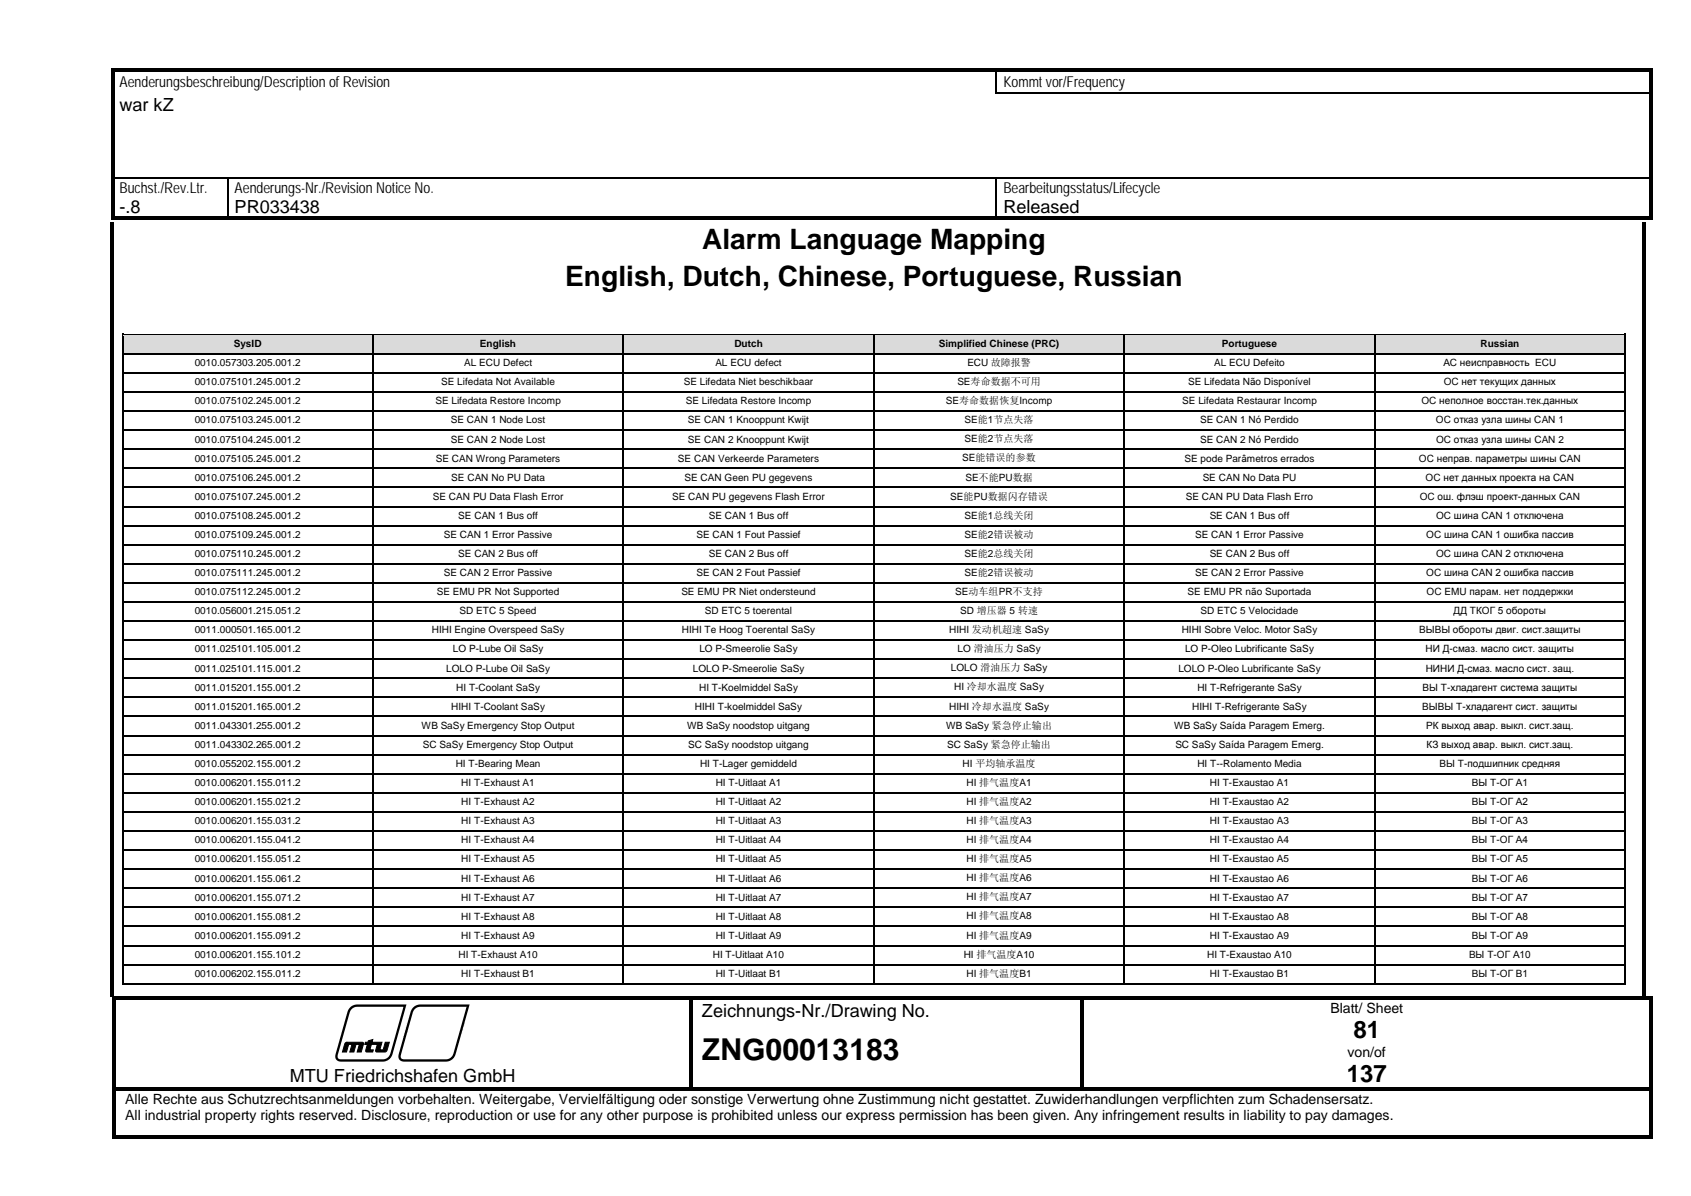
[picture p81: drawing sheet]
<svg xmlns="http://www.w3.org/2000/svg" width="297mm" height="210mm" viewBox="0 0 297 210" stroke-linecap="round" stroke-linejoin="round" font-family="sans-serif">
<defs><g id="words">
<text font-size="5.3" x="123.3" y="186.2">ZNG00013183</text>
<g font-size="4.9">
<text x="123.3" y="43.7">Alarm Language Mapping</text>
<text x="99.3" y="50.2">English, Dutch, Chinese, Portuguese, Russian</text>
</g>
<g font-size="4.2">
<text x="237.7" y="182.4">81</text>
<text x="236.5" y="190.1">137</text>
</g>
<g font-size="3.2">
<text x="21" y="19.5">war kZ</text>
<text x="21" y="37.4">-.8</text>
<text x="41.2" y="37.4">PR033438</text>
<text x="176.2" y="37.4">Released</text>
<text x="123.3" y="178.5">Zeichnungs-Nr./Drawing No.</text>
<text x="50.9" y="190">MTU Friedrichshafen GmbH</text>
</g>
<g font-size="2.6">
<text x="21" y="15.3">Aenderungsbeschreibung/Descriptionof Revision</text>
<text x="176.2" y="15.3">Kommt vor/Frequency</text>
<text x="21" y="33.9">Buchst./Rev.Ltr.</text>
<text x="41.2" y="33.9">Aenderungs-Nr./RevisionNotice No.</text>
<text x="176.2" y="33.9">Bearbeitungsstatus/Lifecycle</text>
</g>
<g font-size="2.5">
<text x="233.7" y="177.8">Blatt/ Sheet</text>
<text x="236.7" y="185.5">von/of</text>
<text x="22" y="193.8">Alle Rechte aus Schutzrechtsanmeldungen vorbehalten. Weitergabe, Vervielfältigung oder sonstige Verwertung ohne Zustimmung nicht gestattet. Zuwiderhandlungen verpflichten zum Schadensersatz.</text>
<text x="22" y="196.6">All industrial property rights reserved. Disclosure, reproduction or use for any other purpose is prohibited unless our express permission has been given. Any infringement results in liability to pay damages.</text>
</g>
<g font-size="1.8">
<text x="34.2" y="64.3">0010.057303.205.001.2</text>
<text x="41.1" y="60.9">SysID</text>
<text x="81.5" y="64.3">AL ECU Defect</text>
<text x="84.3" y="60.9">English</text>
<text x="125.6" y="64.3">AL ECU defect</text>
<text x="129" y="60.9">Dutch</text>
<text x="164.9" y="60.9">Simplified Chinese (PRC)</text>
<text x="169.9" y="64.3">ECU 故障报警</text>
<text x="213.3" y="64.3">AL ECU Defeito</text>
<text x="214.6" y="60.9">Portuguese</text>
<text x="253.5" y="64.3">АС неисправность ECU</text>
<text x="260" y="60.9">Russian</text>
<text x="34.2" y="67.6">0010.075101.245.001.2</text>
<text x="34.2" y="71">0010.075102.245.001.2</text>
<text x="76.5" y="71">SE Lifedata Restore Incomp</text>
<text x="77.5" y="67.6">SE Lifedata Not Available</text>
<text x="120.1" y="67.6">SE Lifedata Niet beschikbaar</text>
<text x="120.5" y="71">SE Lifedata Restore Incomp</text>
<text x="166.1" y="71">SE寿命数据恢复Incomp</text>
<text x="168.1" y="67.6">SE寿命数据不可用</text>
<text x="207.6" y="71">SE Lifedata Restaurar Incomp</text>
<text x="208.7" y="67.6">SE Lifedata Não Disponível</text>
<text x="249.7" y="71">ОС неполное восстан.тек.данных</text>
<text x="253.6" y="67.6">ОС нет текущих данных</text>
<text x="34.2" y="74.4">0010.075103.245.001.2</text>
<text x="34.2" y="77.7">0010.075104.245.001.2</text>
<text x="79.2" y="74.4">SE CAN 1 Node Lost</text>
<text x="79.2" y="77.7">SE CAN 2 Node Lost</text>
<text x="120.8" y="74.4">SE CAN 1 Knooppunt Kwijt</text>
<text x="120.8" y="77.7">SE CAN 2 Knooppunt Kwijt</text>
<text x="169.4" y="74.3">SE能1节点失落</text>
<text x="169.4" y="77.7">SE能2节点失落</text>
<text x="210.8" y="74.4">SE CAN 1 Nó Perdido</text>
<text x="210.8" y="77.7">SE CAN 2 Nó Perdido</text>
<text x="252.2" y="74.4">ОС отказ узла шины CAN 1</text>
<text x="252.2" y="77.7">ОС отказ узла шины CAN 2</text>
<text x="34.2" y="81">0010.075105.245.001.2</text>
<text x="76.6" y="81">SE CAN Wrong Parameters</text>
<text x="119.1" y="81">SE CAN Verkeerde Parameters</text>
<text x="169" y="81">SE能错误的参数</text>
<text x="208" y="81">SE pode Parâmetros errados</text>
<text x="249.2" y="81">ОС неправ. параметры шины CAN</text>
<text x="34.2" y="84.4">0010.075106.245.001.2</text>
<text x="34.2" y="87.8">0010.075107.245.001.2</text>
<text x="76" y="87.8">SE CAN PU Data Flash Error</text>
<text x="79.3" y="84.4">SE CAN No PU Data</text>
<text x="118" y="87.8">SE CAN PU gegevens Flash Error</text>
<text x="120.2" y="84.4">SE CAN Geen PU gegevens</text>
<text x="166.9" y="87.7">SE能PU数据闪存错误</text>
<text x="169.6" y="84.4">SE不能PU数据</text>
<text x="208.3" y="87.8">SE CAN PU Data Flash Erro</text>
<text x="211.2" y="84.4">SE CAN No Data PU</text>
<text x="249.4" y="87.8">ОС ош. флэш проект-данных CAN</text>
<text x="250.4" y="84.4">ОС нет данных проекта на CAN</text>
<text x="34.2" y="91.1">0010.075108.245.001.2</text>
<text x="34.2" y="94.5">0010.075109.245.001.2</text>
<text x="77.9" y="94.5">SE CAN 1 Error Passive</text>
<text x="80.5" y="91.1">SE CAN 1 Bus off</text>
<text x="122.3" y="94.5">SE CAN 1 Fout Passief</text>
<text x="124.5" y="91.1">SE CAN 1 Bus off</text>
<text x="169.4" y="91.1">SE能1总线关闭</text>
<text x="169.4" y="94.4">SE能2错误被动</text>
<text x="209.9" y="94.5">SE CAN 1 Error Passive</text>
<text x="212.5" y="91.1">SE CAN 1 Bus off</text>
<text x="250.5" y="94.5">ОС шина CAN 1 ошибка пассив</text>
<text x="252.2" y="91.1">ОС шина CAN 1 отключена</text>
<text x="34.2" y="97.8">0010.075110.245.001.2</text>
<text x="34.2" y="101.2">0010.075111.245.001.2</text>
<text x="77.9" y="101.2">SE CAN 2 Error Passive</text>
<text x="80.5" y="97.8">SE CAN 2 Bus off</text>
<text x="122.3" y="101.2">SE CAN 2 Fout Passief</text>
<text x="124.5" y="97.8">SE CAN 2 Bus off</text>
<text x="169.4" y="97.8">SE能2总线关闭</text>
<text x="169.4" y="101.1">SE能2错误被动</text>
<text x="209.9" y="101.2">SE CAN 2 Error Passive</text>
<text x="212.5" y="97.8">SE CAN 2 Bus off</text>
<text x="250.5" y="101.2">ОС шина CAN 2 ошибка пассив</text>
<text x="252.2" y="97.8">ОС шина CAN 2 отключена</text>
<text x="34.2" y="104.5">0010.075112.245.001.2</text>
<text x="34.2" y="107.9">0010.056001.215.051.2</text>
<text x="76.7" y="104.5">SE EMU PR Not Supported</text>
<text x="80.7" y="107.9">SD ETC 5 Speed</text>
<text x="119.7" y="104.5">SE EMU PR Niet ondersteund</text>
<text x="123.8" y="107.9">SD ETC 5 toerental</text>
<text x="167.8" y="104.5">SE动车组PR不支持</text>
<text x="168.6" y="107.8">SD 增压器 5 转速</text>
<text x="208.6" y="104.5">SE EMU PR não Suportada</text>
<text x="210.9" y="107.9">SD ETC 5 Velocidade</text>
<text x="250.6" y="104.5">ОС EMU парам. нет поддержки</text>
<text x="255.3" y="107.9">ДД ТКОГ 5 обороты</text>
<text x="34.2" y="111.2">0011.000501.165.001.2</text>
<text x="75.8" y="111.2">HIHI Engine Overspeed SaSy</text>
<text x="119.8" y="111.2">HIHI Te Hoog Toerental SaSy</text>
<text x="166.7" y="111.2">HIHI 发动机超速 SaSy</text>
<text x="207.6" y="111.2">HIHI Sobre Veloc. Motor SaSy</text>
<text x="249.3" y="111.2">ВЫВЫ обороты двиг. сист.защиты</text>
<text x="34.2" y="114.6">0011.025101.105.001.2</text>
<text x="34.2" y="117.9">0011.025101.115.001.2</text>
<text x="78.4" y="117.9">LOLO P-Lube Oil SaSy</text>
<text x="79.6" y="114.6">LO P-Lube Oil SaSy</text>
<text x="121.7" y="117.9">LOLO P-Smeerolie SaSy</text>
<text x="122.8" y="114.6">LO P-Smeerolie SaSy</text>
<text x="167" y="117.9">LOLO 滑油压力 SaSy</text>
<text x="168.2" y="114.6">LO 滑油压力 SaSy</text>
<text x="207" y="117.9">LOLO P-Oleo Lubrificante SaSy</text>
<text x="208.2" y="114.6">LO P-Oleo Lubrificante SaSy</text>
<text x="250.4" y="114.6">НИ Д-смаз. масло сист. защиты</text>
<text x="250.4" y="117.9">НИНИ Д-смаз. масло сист. защ.</text>
<text x="34.2" y="121.3">0011.015201.155.001.2</text>
<text x="34.2" y="124.6">0011.015201.165.001.2</text>
<text x="79.3" y="124.6">HIHI T-Coolant SaSy</text>
<text x="80.1" y="121.3">HI T-Coolant SaSy</text>
<text x="122.1" y="124.6">HIHI T-koelmiddel SaSy</text>
<text x="122.8" y="121.3">HI T-Koelmiddel SaSy</text>
<text x="166.7" y="124.6">HIHI 冷却水温度 SaSy</text>
<text x="167.6" y="121.2">HI 冷却水温度 SaSy</text>
<text x="209.4" y="124.6">HIHI T-Refrigerante SaSy</text>
<text x="210.3" y="121.3">HI T-Refrigerante SaSy</text>
<text x="249.8" y="124.6">ВЫВЫ Т-хладагент сист. защиты</text>
<text x="249.9" y="121.3">ВЫ Т-хладагент система защиты</text>
<text x="34.2" y="128">0011.043301.255.001.2</text>
<text x="34.2" y="131.3">0011.043302.265.001.2</text>
<text x="74.1" y="128">WB SaSy Emergency Stop Output</text>
<text x="74.3" y="131.3">SC SaSy Emergency Stop Output</text>
<text x="120.7" y="128">WB SaSy noodstop uitgang</text>
<text x="120.9" y="131.3">SC SaSy noodstop uitgang</text>
<text x="166.2" y="128">WB SaSy 紧急停止输出</text>
<text x="166.4" y="131.3">SC SaSy 紧急停止输出</text>
<text x="206.2" y="128">WB SaSy Saída Paragem Emerg.</text>
<text x="206.4" y="131.3">SC SaSy Saída Paragem Emerg.</text>
<text x="250.5" y="128">РК выход авар. выкл. сист.защ.</text>
<text x="250.6" y="131.3">КЗ выход авар. выкл. сист.защ.</text>
<text x="34.2" y="134.7">0010.055202.155.001.2</text>
<text x="80.1" y="134.7">HI T-Bearing Mean</text>
<text x="123" y="134.7">HI T-Lager gemiddeld</text>
<text x="169.1" y="134.7">HI 平均轴承温度</text>
<text x="210.3" y="134.7">HI T--Rolamento Media</text>
<text x="252.9" y="134.7">ВЫ Т-подшипник средняя</text>
<text x="34.2" y="138">0010.006201.155.011.2</text>
<text x="34.2" y="141.4">0010.006201.155.021.2</text>
<text x="81" y="141.4">HI T-Exhaust A2</text>
<text x="81" y="138">HI T-Exhaust A1</text>
<text x="125.7" y="141.4">HI T-Uitlaat A2</text>
<text x="125.7" y="138">HI T-Uitlaat A1</text>
<text x="169.8" y="141.4">HI 排气温度A2</text>
<text x="169.8" y="138">HI 排气温度A1</text>
<text x="212.5" y="141.4">HI T-Exaustao A2</text>
<text x="212.5" y="138">HI T-Exaustao A1</text>
<text x="258.5" y="141.4">ВЫ Т-ОГ А2</text>
<text x="258.5" y="138">ВЫ Т-ОГ А1</text>
<text x="34.2" y="144.7">0010.006201.155.031.2</text>
<text x="34.2" y="148.1">0010.006201.155.041.2</text>
<text x="81" y="148.1">HI T-Exhaust A4</text>
<text x="81" y="144.7">HI T-Exhaust A3</text>
<text x="125.7" y="148.1">HI T-Uitlaat A4</text>
<text x="125.7" y="144.7">HI T-Uitlaat A3</text>
<text x="169.8" y="148.1">HI 排气温度A4</text>
<text x="169.8" y="144.7">HI 排气温度A3</text>
<text x="212.5" y="148.1">HI T-Exaustao A4</text>
<text x="212.5" y="144.7">HI T-Exaustao A3</text>
<text x="258.5" y="148.1">ВЫ Т-ОГ А4</text>
<text x="258.5" y="144.7">ВЫ Т-ОГ А3</text>
<text x="34.2" y="151.4">0010.006201.155.051.2</text>
<text x="34.2" y="154.8">0010.006201.155.061.2</text>
<text x="81" y="154.8">HI T-Exhaust A6</text>
<text x="81" y="151.4">HI T-Exhaust A5</text>
<text x="125.7" y="154.8">HI T-Uitlaat A6</text>
<text x="125.7" y="151.4">HI T-Uitlaat A5</text>
<text x="169.8" y="154.8">HI 排气温度A6</text>
<text x="169.8" y="151.4">HI 排气温度A5</text>
<text x="212.5" y="154.8">HI T-Exaustao A6</text>
<text x="212.5" y="151.4">HI T-Exaustao A5</text>
<text x="258.5" y="154.8">ВЫ Т-ОГ А6</text>
<text x="258.5" y="151.4">ВЫ Т-ОГ А5</text>
<text x="34.2" y="158.1">0010.006201.155.071.2</text>
<text x="34.2" y="161.5">0010.006201.155.081.2</text>
<text x="81" y="161.5">HI T-Exhaust A8</text>
<text x="81" y="158.1">HI T-Exhaust A7</text>
<text x="125.7" y="161.5">HI T-Uitlaat A8</text>
<text x="125.7" y="158.1">HI T-Uitlaat A7</text>
<text x="169.8" y="161.5">HI 排气温度A8</text>
<text x="169.8" y="158.1">HI 排气温度A7</text>
<text x="212.5" y="161.5">HI T-Exaustao A8</text>
<text x="212.5" y="158.1">HI T-Exaustao A7</text>
<text x="258.5" y="161.5">ВЫ Т-ОГ А8</text>
<text x="258.5" y="158.1">ВЫ Т-ОГ А7</text>
<text x="34.2" y="164.8">0010.006201.155.091.2</text>
<text x="81" y="164.8">HI T-Exhaust A9</text>
<text x="125.7" y="164.8">HI T-Uitlaat A9</text>
<text x="169.8" y="164.8">HI 排气温度A9</text>
<text x="212.5" y="164.8">HI T-Exaustao A9</text>
<text x="258.5" y="164.8">ВЫ Т-ОГ А9</text>
<text x="34.2" y="168.2">0010.006201.155.101.2</text>
<text x="34.2" y="171.5">0010.006202.155.011.2</text>
<text x="80.5" y="168.2">HI T-Exhaust A10</text>
<text x="81" y="171.5">HI T-Exhaust B1</text>
<text x="125.2" y="168.2">HI T-Uitlaat A10</text>
<text x="125.7" y="171.5">HI T-Uitlaat B1</text>
<text x="169.3" y="168.2">HI 排气温度A10</text>
<text x="169.8" y="171.5">HI 排气温度B1</text>
<text x="212" y="168.2">HI T-Exaustao A10</text>
<text x="212.5" y="171.5">HI T-Exaustao B1</text>
<text x="258" y="168.2">ВЫ Т-ОГ А10</text>
<text x="258.5" y="171.5">ВЫ Т-ОГ B1</text>
</g>
</g></defs>
<g fill="#000">
<path d="M19.5 12h.6v.5h-.6z" fill-rule="evenodd"/>
<path d="M19.5 12h.6v.5h-.6z" fill-rule="evenodd"/>
<path d="M19.5 12.5h.6v3.7h-.6z" fill-rule="evenodd"/>
<path d="M19.5 16.2h.6v.3h-.6z" fill-rule="evenodd"/>
<path d="M20.1 12h154.8v.5h-154.8z" fill-rule="evenodd"/>
<path d="M174.9 12h.5v.5h-.5z" fill-rule="evenodd"/>
<path d="M175.4 12h24.6v.5h-24.6z" fill-rule="evenodd"/>
<path d="M200 12h.6v.5h-.6z" fill-rule="evenodd"/>
<path d="M200.6 12h89.2v.5h-89.2z" fill-rule="evenodd"/>
<path d="M289.8 12h.5v.5h-.5z" fill-rule="evenodd"/>
<path d="M289.8 12h.5v.5h-.5z" fill-rule="evenodd"/>
<path d="M289.8 12.5h.5v3.7h-.5z" fill-rule="evenodd"/>
<path d="M289.8 16.2h.5v.3h-.5z" fill-rule="evenodd"/>
<path d="M19.5 16.5h.6v3.7h-.6z" fill-rule="evenodd"/>
<path d="M19.5 20.2h.6v3.6h-.6z" fill-rule="evenodd"/>
<path d="M19.5 23.8h.6v3.7h-.6z" fill-rule="evenodd"/>
<path d="M19.5 27.5h.6v3.6h-.6z" fill-rule="evenodd"/>
<path d="M19.5 31.4h.6v3h-.6z" fill-rule="evenodd"/>
<path d="M19.5 34.4h.6v3.7h-.6z" fill-rule="evenodd"/>
<path d="M19.5 38.1h.6v.5h-.6z" fill-rule="evenodd"/>
<path d="M19.5 38.1h.6v.5h-.6z" fill-rule="evenodd"/>
<path d="M20.1 38.1h19.8v.5h-19.8z" fill-rule="evenodd"/>
<path d="M39.9 38.1h.5v.5h-.5z" fill-rule="evenodd"/>
<path d="M40.4 38.1h134.5v.5h-134.5z" fill-rule="evenodd"/>
<path d="M174.9 38.1h.5v.5h-.5z" fill-rule="evenodd"/>
<path d="M175.4 38.1h114.4v.5h-114.4z" fill-rule="evenodd"/>
<path d="M289.8 16.5h.5v3.7h-.5z" fill-rule="evenodd"/>
<path d="M289.8 20.2h.5v3.6h-.5z" fill-rule="evenodd"/>
<path d="M289.8 23.8h.5v3.7h-.5z" fill-rule="evenodd"/>
<path d="M289.8 27.5h.5v3.6h-.5z" fill-rule="evenodd"/>
<path d="M289.8 31.4h.5v3h-.5z" fill-rule="evenodd"/>
<path d="M289.8 34.4h.5v3.7h-.5z" fill-rule="evenodd"/>
<path d="M289.8 38.1h.5v.5h-.5z" fill-rule="evenodd"/>
<path d="M289.8 38.1h.5v.5h-.5z" fill-rule="evenodd"/>
<path d="M19.8 175h.5v.5h-.5z" fill-rule="evenodd"/>
<path d="M19.8 175h.5v.5h-.5z" fill-rule="evenodd"/>
<path d="M20.3 175h100.8v.5h-100.8z" fill-rule="evenodd"/>
<path d="M121.1 175h.5v.5h-.5z" fill-rule="evenodd"/>
<path d="M121.6 175h68.2v.5h-68.2z" fill-rule="evenodd"/>
<path d="M189.8 175h.6v.5h-.6z" fill-rule="evenodd"/>
<path d="M190.4 175h99.4v.5h-99.4z" fill-rule="evenodd"/>
<path d="M289.8 175h.5v.5h-.5z" fill-rule="evenodd"/>
<path d="M289.8 175h.5v.5h-.5z" fill-rule="evenodd"/>
<path d="M19.8 175.5h.5v15.4h-.5z" fill-rule="evenodd"/>
<path d="M19.8 190.9h.5v.6h-.5z" fill-rule="evenodd"/>
<path d="M19.8 191.5h.5v8h-.5z" fill-rule="evenodd"/>
<path d="M20.3 190.9h100.8v.6h-100.8z" fill-rule="evenodd"/>
<path d="M121.1 175.5h.5v15.4h-.5z" fill-rule="evenodd"/>
<path d="M121.1 190.9h.5v.6h-.5z" fill-rule="evenodd"/>
<path d="M121.6 190.9h68.2v.6h-68.2z" fill-rule="evenodd"/>
<path d="M189.8 175.5h.6v15.4h-.6z" fill-rule="evenodd"/>
<path d="M189.8 190.9h.6v.6h-.6z" fill-rule="evenodd"/>
<path d="M190.4 190.9h99.4v.6h-99.4z" fill-rule="evenodd"/>
<path d="M289.8 175.5h.5v15.4h-.5z" fill-rule="evenodd"/>
<path d="M289.8 190.9h.5v.6h-.5z" fill-rule="evenodd"/>
<path d="M289.8 191.5h.5v8h-.5z" fill-rule="evenodd"/>
<path d="M19.8 199.5h.5v.5h-.5z" fill-rule="evenodd"/>
<path d="M19.8 199.5h.5v.5h-.5z" fill-rule="evenodd"/>
<path d="M20.3 199.5h269.5v.5h-269.5z" fill-rule="evenodd"/>
<path d="M289.8 199.5h.5v.5h-.5z" fill-rule="evenodd"/>
<path d="M289.8 199.5h.5v.5h-.5z" fill-rule="evenodd"/>
</g>
<path d="M175 12.5v3.7M20.1 31.3h19.8M40 31.4v6.7M40.1 31.3h134.8M175 31.4v6.7M175.2 31.3h114.6" fill="none" stroke="#000" stroke-width=".25"/>
<path d="M174.9 16.3h25.1M200.4 16.3h89.4" fill="none" stroke="#000" stroke-width=".34"/>
<g fill="#000">
<path d="M200 16.2h.4v.3h-.4zM19.5 31.1h.6v.3h-.6zM39.9 31.4h.2zM39.9 31.1h.2v.3h-.2zM174.9 31.4h.3zM174.9 31.1h.3v.3h-.3zM289.8 31.1h.5v.3h-.5zM60.6 183.2l.3-.2h2.2a.47 .47 0 0 1 .6 .1 .47 .47 0 0 1 .1 .6l-.4 1h-.7l.4-1.3h-.6l-.3 1.3h-.8l.4-1.3h-.6l-.3 1.3h-.8zM64.2 183h.4l.1-.2 .8-.3-.2 .5h1.8l-.4 1.4h.6l.4-1.4h.7l-.1 .4a1.4 1.4 0 0 1-.7 1.3h-1a.44 .44 0 0 1-.6-.3l.3-1h-1.1l-.2 1h.6l-.1 .3h-.5a.51 .51 0 0 1-.8-.3l.3-1h-.4z"/>
<path d="M61.5 176.9l.6-.4 .6-.1h8.7l-2.4 8.6a2.24 2.24 0 0 1-2.7 1.4h-6.4a1.06 1.06 0 0 1-1-.6 1.06 1.06 0 0 1 .2-1.1l1.9-6.9zM61.8 177.2l-.4 .7-2 7.2a.69 .69 0 0 0 .1 .8 .69 .69 0 0 0 .8 .1h6.9a1.38 1.38 0 0 0 1.4-1.1l2.3-8.1h-8.2z"/>
<path d="M72.6 176.9l.6-.4 .6-.1h8.7l-2.5 8.6a2.21 2.21 0 0 1-2.6 1.4h-6.4a1.06 1.06 0 0 1-1-.6 1.06 1.06 0 0 1 .1-1.1l2-7.1zM72.9 177.2l-.4 .7-2 7.2a.69 .69 0 0 0 .1 .8 .69 .69 0 0 0 .8 .1h6.9a1.38 1.38 0 0 0 1.4-1.1l2.2-8.1h-8.1z"/>
</g>
<path d="M60.6 183.2l.3-.2h2.2a.47 .47 0 0 1 .6 .1 .47 .47 0 0 1 .1 .6l-.4 1h-.7l.4-1.3h-.6l-.3 1.3h-.8l.4-1.3h-.6l-.3 1.3h-.8zM64.2 183h.4l.1-.2 .8-.3-.2 .5h1.8l-.4 1.4h.6l.4-1.4h.7l-.1 .4a1.4 1.4 0 0 1-.7 1.3h-1a.44 .44 0 0 1-.6-.3l.3-1h-1.1l-.2 1h.6l-.1 .3h-.5a.51 .51 0 0 1-.8-.3l.3-1h-.4z" fill="none" stroke="#000" stroke-width=".18"/>
<g fill="#dadada">
<path d="M21.7 59h43.6v3h-43.6z" fill-rule="evenodd"/>
<path d="M22.1 59.3h42.9v2.3h-42.9z" fill-rule="evenodd"/>
<path d="M65.7 59h43.6v3h-43.6z" fill-rule="evenodd"/>
<path d="M66 59.3h43v2.3h-43z" fill-rule="evenodd"/>
<path d="M109.7 59h43.6v3h-43.6z" fill-rule="evenodd"/>
<path d="M110 59.3h43v2.3h-43z" fill-rule="evenodd"/>
<path d="M153.7 59h43.6v3h-43.6z" fill-rule="evenodd"/>
<path d="M154 59.3h43v2.3h-43z" fill-rule="evenodd"/>
<path d="M197.7 59h43.6v3h-43.6z" fill-rule="evenodd"/>
<path d="M198 59.3h42.9v2.3h-42.9z" fill-rule="evenodd"/>
<path d="M241.7 59h43.6v3h-43.6z" fill-rule="evenodd"/>
</g>
<path d="M242 59.3h42.9v2.3h-42.9z" fill="#dadada"/>
<g fill="#000">
<path d="M21.4 58.6h.3v.4h-.3zM21.4 58.6h.3v.3h-.3zM65.3 58.9l.4 .1zM65.3 58.6h.4v.3h-.4zM109.3 58.9l.4 .1zM109.3 58.6h.4v.3h-.4zM153.3 58.9l.4 .1zM153.3 58.6h.4v.3h-.4zM197.3 58.9l.4 .1zM197.3 58.6h.4v.3h-.4zM241.3 58.9l.3 .1zM241.3 58.6h.3v.3h-.3z"/>
<path d="M285.3 58.6h.3v.4h-.3zM285.3 58.6h.3v.3h-.3zM21.4 62h.3v.3h-.3zM21.4 65.3h.3v.4h-.3zM21.4 68.7h.3v.3h-.3zM21.4 72h.3v.4h-.3zM21.4 75.4h.3v.3h-.3zM21.4 78.7h.3v.4h-.3zM65.3 62h.4v.3h-.4zM65.3 65.3h.4v.4h-.4zM65.3 68.7h.4v.3h-.4zM65.3 72h.4v.4h-.4z"/>
<path d="M65.3 75.4h.4v.3h-.4zM65.3 78.7h.4v.4h-.4zM109.3 62h.4v.3h-.4zM109.3 65.3h.4v.4h-.4zM109.3 68.7h.4v.3h-.4zM109.3 72h.4v.4h-.4zM109.3 75.4h.4v.3h-.4zM109.3 78.7h.4v.4h-.4zM153.3 62h.4v.3h-.4zM153.3 65.3h.4v.4h-.4zM153.3 68.7h.4v.3h-.4zM153.3 72h.4v.4h-.4z"/>
<path d="M153.3 75.4h.4v.3h-.4zM153.3 78.7h.4v.4h-.4zM197.3 62h.4v.3h-.4zM197.3 65.3h.4v.4h-.4zM197.3 68.7h.4v.3h-.4zM197.3 72h.4v.4h-.4zM197.3 75.4h.4v.3h-.4zM197.3 78.7h.4v.4h-.4zM241.3 62h.3v.3h-.3zM241.3 65.3h.3v.4h-.3zM241.3 68.7h.3v.3h-.3zM241.3 72h.3v.4h-.3z"/>
<path d="M241.3 75.4h.3v.3h-.3zM241.3 78.7h.3v.4h-.3zM285.3 62h.3v.3h-.3zM285.3 65.3h.3v.4h-.3zM285.3 68.7h.3v.3h-.3zM285.3 72h.3v.4h-.3zM285.3 75.4h.3v.3h-.3zM285.3 78.7h.3v.4h-.3zM21.4 82.1h.3v.3h-.3zM21.4 85.4h.3v.4h-.3zM21.4 88.8h.3v.3h-.3zM21.4 92.1h.3v.4h-.3z"/>
<path d="M21.4 95.5h.3v.3h-.3zM21.4 98.8h.3v.4h-.3zM65.3 82.1h.4v.3h-.4zM65.3 85.4h.4v.4h-.4zM65.3 88.8h.4v.3h-.4zM65.3 92.1h.4v.4h-.4zM65.3 95.5h.4v.3h-.4zM65.3 98.8h.4v.4h-.4zM109.3 82.1h.4v.3h-.4zM109.3 85.4h.4v.4h-.4zM109.3 88.8h.4v.3h-.4zM109.3 92.1h.4v.4h-.4z"/>
<path d="M109.3 95.5h.4v.3h-.4zM109.3 98.8h.4v.4h-.4zM153.3 82.1h.4v.3h-.4zM153.3 85.4h.4v.4h-.4zM153.3 88.8h.4v.3h-.4zM153.3 92.1h.4v.4h-.4zM153.3 95.5h.4v.3h-.4zM153.3 98.8h.4v.4h-.4zM197.3 82.1h.4v.3h-.4zM197.3 85.4h.4v.4h-.4zM197.3 88.8h.4v.3h-.4zM197.3 92.1h.4v.4h-.4z"/>
<path d="M197.3 95.5h.4v.3h-.4zM197.3 98.8h.4v.4h-.4zM241.3 82.1h.3v.3h-.3zM241.3 85.4h.3v.4h-.3zM241.3 88.8h.3v.3h-.3zM241.3 92.1h.3v.4h-.3zM241.3 95.5h.3v.3h-.3zM241.3 98.8h.3v.4h-.3zM285.3 82.1h.3v.3h-.3zM285.3 85.4h.3v.4h-.3zM285.3 88.8h.3v.3h-.3zM285.3 92.1h.3v.4h-.3z"/>
<path d="M285.3 95.5h.3v.3h-.3zM285.3 98.8h.3v.4h-.3zM21.4 102.2h.3v.3h-.3zM21.4 105.5h.3v.4h-.3zM21.4 108.9h.3v.3h-.3zM21.4 112.2h.3v.4h-.3zM21.4 115.6h.3v.4h-.3zM21.4 118.9h.3v.4h-.3zM65.3 102.2h.4v.3h-.4zM65.3 105.5h.4v.4h-.4zM65.3 108.9h.4v.3h-.4zM65.3 112.2h.4v.4h-.4z"/>
<path d="M65.3 115.6h.4v.4h-.4zM65.3 118.9h.4v.4h-.4zM109.3 102.2h.4v.3h-.4zM109.3 105.5h.4v.4h-.4zM109.3 108.9h.4v.3h-.4zM109.3 112.2h.4v.4h-.4zM109.3 115.6h.4v.4h-.4zM109.3 118.9h.4v.4h-.4zM153.3 102.2h.4v.3h-.4zM153.3 105.5h.4v.4h-.4zM153.3 108.9h.4v.3h-.4zM153.3 112.2h.4v.4h-.4z"/>
<path d="M153.3 115.6h.4v.4h-.4zM153.3 118.9h.4v.4h-.4zM197.3 102.2h.4v.3h-.4zM197.3 105.5h.4v.4h-.4zM197.3 108.9h.4v.3h-.4zM197.3 112.2h.4v.4h-.4zM197.3 115.6h.4v.4h-.4zM197.3 118.9h.4v.4h-.4zM241.3 102.2h.3v.3h-.3zM241.3 105.5h.3v.4h-.3zM241.3 108.9h.3v.3h-.3zM241.3 112.2h.3v.4h-.3z"/>
<path d="M241.3 115.6h.3v.4h-.3zM241.3 118.9h.3v.4h-.3zM285.3 102.2h.3v.3h-.3zM285.3 105.5h.3v.4h-.3zM285.3 108.9h.3v.3h-.3zM285.3 112.2h.3v.4h-.3zM285.3 115.6h.3v.4h-.3zM285.3 118.9h.3v.4h-.3zM21.4 122.3h.3v.3h-.3zM21.4 125.6h.3v.4h-.3zM21.4 129h.3v.3h-.3zM21.4 132.3h.3v.4h-.3z"/>
<path d="M21.4 135.7h.3v.4h-.3zM21.4 139h.3v.4h-.3zM65.3 122.3h.4v.3h-.4zM65.3 125.6h.4v.4h-.4zM65.3 129h.4v.3h-.4zM65.3 132.3h.4v.4h-.4zM65.3 135.7h.4v.4h-.4zM65.3 139h.4v.4h-.4zM109.3 122.3h.4v.3h-.4zM109.3 125.6h.4v.4h-.4zM109.3 129h.4v.3h-.4zM109.3 132.3h.4v.4h-.4z"/>
<path d="M109.3 135.7h.4v.4h-.4zM109.3 139h.4v.4h-.4zM153.3 122.3h.4v.3h-.4zM153.3 125.6h.4v.4h-.4zM153.3 129h.4v.3h-.4zM153.3 132.3h.4v.4h-.4zM153.3 135.7h.4v.4h-.4zM153.3 139h.4v.4h-.4zM197.3 122.3h.4v.3h-.4zM197.3 125.6h.4v.4h-.4zM197.3 129h.4v.3h-.4zM197.3 132.3h.4v.4h-.4z"/>
<path d="M197.3 135.7h.4v.4h-.4zM197.3 139h.4v.4h-.4zM241.3 122.3h.3v.3h-.3zM241.3 125.6h.3v.4h-.3zM241.3 129h.3v.3h-.3zM241.3 132.3h.3v.4h-.3zM241.3 135.7h.3v.4h-.3zM241.3 139h.3v.4h-.3zM285.3 122.3h.3v.3h-.3zM285.3 125.6h.3v.4h-.3zM285.3 129h.3v.3h-.3zM285.3 132.3h.3v.4h-.3z"/>
<path d="M285.3 135.7h.3v.4h-.3zM285.3 139h.3v.4h-.3zM21.4 142.4h.3v.3h-.3zM21.4 145.8h.3v.3h-.3zM21.4 149.1h.3v.4h-.3zM21.4 152.4h.3v.4h-.3zM21.4 155.8h.3v.4h-.3zM21.4 159.2h.3v.3h-.3zM65.3 142.4h.4v.3h-.4zM65.3 145.8h.4v.3h-.4zM65.3 149.1h.4v.4h-.4zM65.3 152.4h.4v.4h-.4z"/>
<path d="M65.3 155.8h.4v.4h-.4zM65.3 159.2h.4v.3h-.4zM109.3 142.4h.4v.3h-.4zM109.3 145.8h.4v.3h-.4zM109.3 149.1h.4v.4h-.4zM109.3 152.4h.4v.4h-.4zM109.3 155.8h.4v.4h-.4zM109.3 159.2h.4v.3h-.4zM153.3 142.4h.4v.3h-.4zM153.3 145.8h.4v.3h-.4zM153.3 149.1h.4v.4h-.4zM153.3 152.4h.4v.4h-.4z"/>
<path d="M153.3 155.8h.4v.4h-.4zM153.3 159.2h.4v.3h-.4zM197.3 142.4h.4v.3h-.4zM197.3 145.8h.4v.3h-.4zM197.3 149.1h.4v.4h-.4zM197.3 152.4h.4v.4h-.4zM197.3 155.8h.4v.4h-.4zM197.3 159.2h.4v.3h-.4zM241.3 142.4h.3v.3h-.3zM241.3 145.8h.3v.3h-.3zM241.3 149.1h.3v.4h-.3zM241.3 152.4h.3v.4h-.3z"/>
<path d="M241.3 155.8h.3v.4h-.3zM241.3 159.2h.3v.3h-.3zM285.3 142.4h.3v.3h-.3zM285.3 145.8h.3v.3h-.3zM285.3 149.1h.3v.4h-.3zM285.3 152.4h.3v.4h-.3zM285.3 155.8h.3v.4h-.3zM285.3 159.2h.3v.3h-.3zM21.4 162.5h.3v.4h-.3zM21.4 165.9h.3v.3h-.3zM21.4 169.2h.3v.4h-.3zM21.4 172.6h.3v.3h-.3z"/>
<path d="M65.3 162.5h.4v.4h-.4zM65.3 165.9h.4v.3h-.4zM65.3 169.2h.4v.4h-.4zM65.3 172.6h.4v.3h-.4zM109.3 162.5h.4v.4h-.4zM109.3 165.9h.4v.3h-.4zM109.3 169.2h.4v.4h-.4zM109.3 172.6h.4v.3h-.4zM153.3 162.5h.4v.4h-.4zM153.3 165.9h.4v.3h-.4zM153.3 169.2h.4v.4h-.4zM153.3 172.6h.4v.3h-.4z"/>
<path d="M197.3 162.5h.4v.4h-.4zM197.3 165.9h.4v.3h-.4zM197.3 169.2h.4v.4h-.4zM197.3 172.6h.4v.3h-.4zM241.3 162.5h.3v.4h-.3zM241.3 165.9h.3v.3h-.3zM241.3 169.2h.3v.4h-.3zM241.3 172.6h.3v.3h-.3zM285.3 162.5h.3v.4h-.3zM285.3 165.9h.3v.3h-.3zM285.3 169.2h.3v.4h-.3zM285.3 172.6h.3v.3h-.3z"/>
</g>
<g fill="none" stroke="#000" stroke-width=".34">
<path d="M21.5 59v3M21.7 58.8h43.6M65.5 59v3M65.7 58.8h43.6M109.5 59v3M109.7 58.8h43.6M153.5 59v3M153.7 58.8h43.6M197.5 59v3M197.7 58.8h43.6M241.5 59v3M241.6 58.8h43.7"/>
<path d="M285.5 59v3M21.5 62.3v3M21.5 65.7v3M21.5 69v3M21.5 72.4v3M21.5 75.7v3M21.5 79.1v3M21.7 62.1h43.6M21.7 65.5h43.6M21.7 68.8h43.6M21.7 72.2h43.6M21.7 75.5h43.6"/>
<path d="M21.7 78.9h43.6M65.5 62.3v3M65.5 65.7v3M65.5 69v3M65.5 72.4v3M65.5 75.7v3M65.5 79.1v3M65.7 62.1h43.6M65.7 65.5h43.6M65.7 68.8h43.6M65.7 72.2h43.6M65.7 75.5h43.6"/>
<path d="M65.7 78.9h43.6M109.5 62.3v3M109.5 65.7v3M109.5 69v3M109.5 72.4v3M109.5 75.7v3M109.5 79.1v3M109.7 62.1h43.6M109.7 65.5h43.6M109.7 68.8h43.6M109.7 72.2h43.6M109.7 75.5h43.6"/>
<path d="M109.7 78.9h43.6M153.5 62.3v3M153.5 65.7v3M153.5 69v3M153.5 72.4v3M153.5 75.7v3M153.5 79.1v3M153.7 62.1h43.6M153.7 65.5h43.6M153.7 68.8h43.6M153.7 72.2h43.6M153.7 75.5h43.6"/>
<path d="M153.7 78.9h43.6M197.5 62.3v3M197.5 65.7v3M197.5 69v3M197.5 72.4v3M197.5 75.7v3M197.5 79.1v3M197.7 62.1h43.6M197.7 65.5h43.6M197.7 68.8h43.6M197.7 72.2h43.6M197.7 75.5h43.6"/>
<path d="M197.7 78.9h43.6M241.5 62.3v3M241.5 65.7v3M241.5 69v3M241.5 72.4v3M241.5 75.7v3M241.5 79.1v3M241.6 62.1h43.7M241.6 65.5h43.7M241.6 68.8h43.7M241.6 72.2h43.7M241.6 75.5h43.7"/>
<path d="M241.6 78.9h43.7M285.5 62.3v3M285.5 65.7v3M285.5 69v3M285.5 72.4v3M285.5 75.7v3M285.5 79.1v3M21.5 82.4v3M21.5 85.8v3M21.5 89.1v3M21.5 92.5v3M21.5 95.8v3"/>
<path d="M21.5 99.2v3M21.7 82.2h43.6M21.7 85.6h43.6M21.7 88.9h43.6M21.7 92.3h43.6M21.7 95.7h43.6M21.7 99h43.6M65.5 82.4v3M65.5 85.8v3M65.5 89.1v3M65.5 92.5v3M65.5 95.8v3"/>
<path d="M65.5 99.2v3M65.7 82.2h43.6M65.7 85.6h43.6M65.7 88.9h43.6M65.7 92.3h43.6M65.7 95.7h43.6M65.7 99h43.6M109.5 82.4v3M109.5 85.8v3M109.5 89.1v3M109.5 92.5v3M109.5 95.8v3"/>
<path d="M109.5 99.2v3M109.7 82.2h43.6M109.7 85.6h43.6M109.7 88.9h43.6M109.7 92.3h43.6M109.7 95.7h43.6M109.7 99h43.6M153.5 82.4v3M153.5 85.8v3M153.5 89.1v3M153.5 92.5v3M153.5 95.8v3"/>
<path d="M153.5 99.2v3M153.7 82.2h43.6M153.7 85.6h43.6M153.7 88.9h43.6M153.7 92.3h43.6M153.7 95.7h43.6M153.7 99h43.6M197.5 82.4v3M197.5 85.8v3M197.5 89.1v3M197.5 92.5v3M197.5 95.8v3"/>
<path d="M197.5 99.2v3M197.7 82.2h43.6M197.7 85.6h43.6M197.7 88.9h43.6M197.7 92.3h43.6M197.7 95.7h43.6M197.7 99h43.6M241.5 82.4v3M241.5 85.8v3M241.5 89.1v3M241.5 92.5v3M241.5 95.8v3"/>
<path d="M241.5 99.2v3M241.6 82.2h43.7M241.6 85.6h43.7M241.6 88.9h43.7M241.6 92.3h43.7M241.6 95.7h43.7M241.6 99h43.7M285.5 82.4v3M285.5 85.8v3M285.5 89.1v3M285.5 92.5v3M285.5 95.8v3"/>
<path d="M285.5 99.2v3M21.5 102.5v3M21.5 105.9v3M21.5 109.2v3M21.5 112.6v3M21.5 116v2.9M21.5 119.3v3M21.7 102.3h43.6M21.7 105.7h43.6M21.7 109.1h43.6M21.7 112.4h43.6M21.7 115.8h43.6"/>
<path d="M21.7 119.1h43.6M65.5 102.5v3M65.5 105.9v3M65.5 109.2v3M65.5 112.6v3M65.5 116v2.9M65.5 119.3v3M65.7 102.3h43.6M65.7 105.7h43.6M65.7 109.1h43.6M65.7 112.4h43.6M65.7 115.8h43.6"/>
<path d="M65.7 119.1h43.6M109.5 102.5v3M109.5 105.9v3M109.5 109.2v3M109.5 112.6v3M109.5 116v2.9M109.5 119.3v3M109.7 102.3h43.6M109.7 105.7h43.6M109.7 109.1h43.6M109.7 112.4h43.6M109.7 115.8h43.6"/>
<path d="M109.7 119.1h43.6M153.5 102.5v3M153.5 105.9v3M153.5 109.2v3M153.5 112.6v3M153.5 116v2.9M153.5 119.3v3M153.7 102.3h43.6M153.7 105.7h43.6M153.7 109.1h43.6M153.7 112.4h43.6M153.7 115.8h43.6"/>
<path d="M153.7 119.1h43.6M197.5 102.5v3M197.5 105.9v3M197.5 109.2v3M197.5 112.6v3M197.5 116v2.9M197.5 119.3v3M197.7 102.3h43.6M197.7 105.7h43.6M197.7 109.1h43.6M197.7 112.4h43.6M197.7 115.8h43.6"/>
<path d="M197.7 119.1h43.6M241.5 102.5v3M241.5 105.9v3M241.5 109.2v3M241.5 112.6v3M241.5 116v2.9M241.5 119.3v3M241.6 102.3h43.7M241.6 105.7h43.7M241.6 109.1h43.7M241.6 112.4h43.7M241.6 115.8h43.7"/>
<path d="M241.6 119.1h43.7M285.5 102.5v3M285.5 105.9v3M285.5 109.2v3M285.5 112.6v3M285.5 116v2.9M285.5 119.3v3M21.5 122.6v3M21.5 126v3M21.5 129.3v3M21.5 132.7v3M21.5 136.1v2.9"/>
<path d="M21.5 139.4v3M21.7 122.4h43.6M21.7 125.8h43.6M21.7 129.2h43.6M21.7 132.5h43.6M21.7 135.9h43.6M21.7 139.2h43.6M65.5 122.6v3M65.5 126v3M65.5 129.3v3M65.5 132.7v3M65.5 136.1v2.9"/>
<path d="M65.5 139.4v3M65.7 122.4h43.6M65.7 125.8h43.6M65.7 129.2h43.6M65.7 132.5h43.6M65.7 135.9h43.6M65.7 139.2h43.6M109.5 122.6v3M109.5 126v3M109.5 129.3v3M109.5 132.7v3M109.5 136.1v2.9"/>
<path d="M109.5 139.4v3M109.7 122.4h43.6M109.7 125.8h43.6M109.7 129.2h43.6M109.7 132.5h43.6M109.7 135.9h43.6M109.7 139.2h43.6M153.5 122.6v3M153.5 126v3M153.5 129.3v3M153.5 132.7v3M153.5 136.1v2.9"/>
<path d="M153.5 139.4v3M153.7 122.4h43.6M153.7 125.8h43.6M153.7 129.2h43.6M153.7 132.5h43.6M153.7 135.9h43.6M153.7 139.2h43.6M197.5 122.6v3M197.5 126v3M197.5 129.3v3M197.5 132.7v3M197.5 136.1v2.9"/>
<path d="M197.5 139.4v3M197.7 122.4h43.6M197.7 125.8h43.6M197.7 129.2h43.6M197.7 132.5h43.6M197.7 135.9h43.6M197.7 139.2h43.6M241.5 122.6v3M241.5 126v3M241.5 129.3v3M241.5 132.7v3M241.5 136.1v2.9"/>
<path d="M241.5 139.4v3M241.6 122.4h43.7M241.6 125.8h43.7M241.6 129.2h43.7M241.6 132.5h43.7M241.6 135.9h43.7M241.6 139.2h43.7M285.5 122.6v3M285.5 126v3M285.5 129.3v3M285.5 132.7v3M285.5 136.1v2.9"/>
<path d="M285.5 139.4v3M21.5 142.7v3.1M21.5 146.1v3M21.5 149.5v2.9M21.5 152.8v3M21.5 156.2v3M21.5 159.5v3M21.7 142.6h43.6M21.7 145.9h43.6M21.7 149.3h43.6M21.7 152.6h43.6M21.7 156h43.6"/>
<path d="M21.7 159.3h43.6M65.5 142.7v3.1M65.5 146.1v3M65.5 149.5v2.9M65.5 152.8v3M65.5 156.2v3M65.5 159.5v3M65.7 142.6h43.6M65.7 145.9h43.6M65.7 149.3h43.6M65.7 152.6h43.6M65.7 156h43.6"/>
<path d="M65.7 159.3h43.6M109.5 142.7v3.1M109.5 146.1v3M109.5 149.5v2.9M109.5 152.8v3M109.5 156.2v3M109.5 159.5v3M109.7 142.6h43.6M109.7 145.9h43.6M109.7 149.3h43.6M109.7 152.6h43.6M109.7 156h43.6"/>
<path d="M109.7 159.3h43.6M153.5 142.7v3.1M153.5 146.1v3M153.5 149.5v2.9M153.5 152.8v3M153.5 156.2v3M153.5 159.5v3M153.7 142.6h43.6M153.7 145.9h43.6M153.7 149.3h43.6M153.7 152.6h43.6M153.7 156h43.6"/>
<path d="M153.7 159.3h43.6M197.5 142.7v3.1M197.5 146.1v3M197.5 149.5v2.9M197.5 152.8v3M197.5 156.2v3M197.5 159.5v3M197.7 142.6h43.6M197.7 145.9h43.6M197.7 149.3h43.6M197.7 152.6h43.6M197.7 156h43.6"/>
<path d="M197.7 159.3h43.6M241.5 142.7v3.1M241.5 146.1v3M241.5 149.5v2.9M241.5 152.8v3M241.5 156.2v3M241.5 159.5v3M241.6 142.6h43.7M241.6 145.9h43.7M241.6 149.3h43.7M241.6 152.6h43.7M241.6 156h43.7"/>
<path d="M241.6 159.3h43.7M285.5 142.7v3.1M285.5 146.1v3M285.5 149.5v2.9M285.5 152.8v3M285.5 156.2v3M285.5 159.5v3M21.5 162.9v3M21.5 166.2v3M21.5 169.6v3M21.7 162.7h43.6M21.7 166h43.6"/>
<path d="M21.7 169.4h43.6M21.7 172.7h43.6M65.5 162.9v3M65.5 166.2v3M65.5 169.6v3M65.7 162.7h43.6M65.7 166h43.6M65.7 169.4h43.6M65.7 172.7h43.6M109.5 162.9v3M109.5 166.2v3M109.5 169.6v3"/>
<path d="M109.7 162.7h43.6M109.7 166h43.6M109.7 169.4h43.6M109.7 172.7h43.6M153.5 162.9v3M153.5 166.2v3M153.5 169.6v3M153.7 162.7h43.6M153.7 166h43.6M153.7 169.4h43.6M153.7 172.7h43.6M197.5 162.9v3"/>
<path d="M197.5 166.2v3M197.5 169.6v3M197.7 162.7h43.6M197.7 166h43.6M197.7 169.4h43.6M197.7 172.7h43.6M241.5 162.9v3M241.5 166.2v3M241.5 169.6v3M241.6 162.7h43.7M241.6 166h43.7M241.6 169.4h43.7"/>
<path d="M241.6 172.7h43.7M285.5 162.9v3M285.5 166.2v3M285.5 169.6v3"/>
</g>
<path d="M21.7 59h43.6M65.7 59h43.6M109.7 59h43.6M153.7 59h43.6M197.7 59h43.6M241.6 59h43.7" fill="none" stroke="#dadada" stroke-width=".18"/>
<g fill="#000">
<path d="M19.5 39h.5v136h-.5z" fill-rule="evenodd"/>
<path d="M288.4 39h.5v136h-.5z" fill-rule="evenodd"/>
</g>
<use href="#words"/>
</svg>
